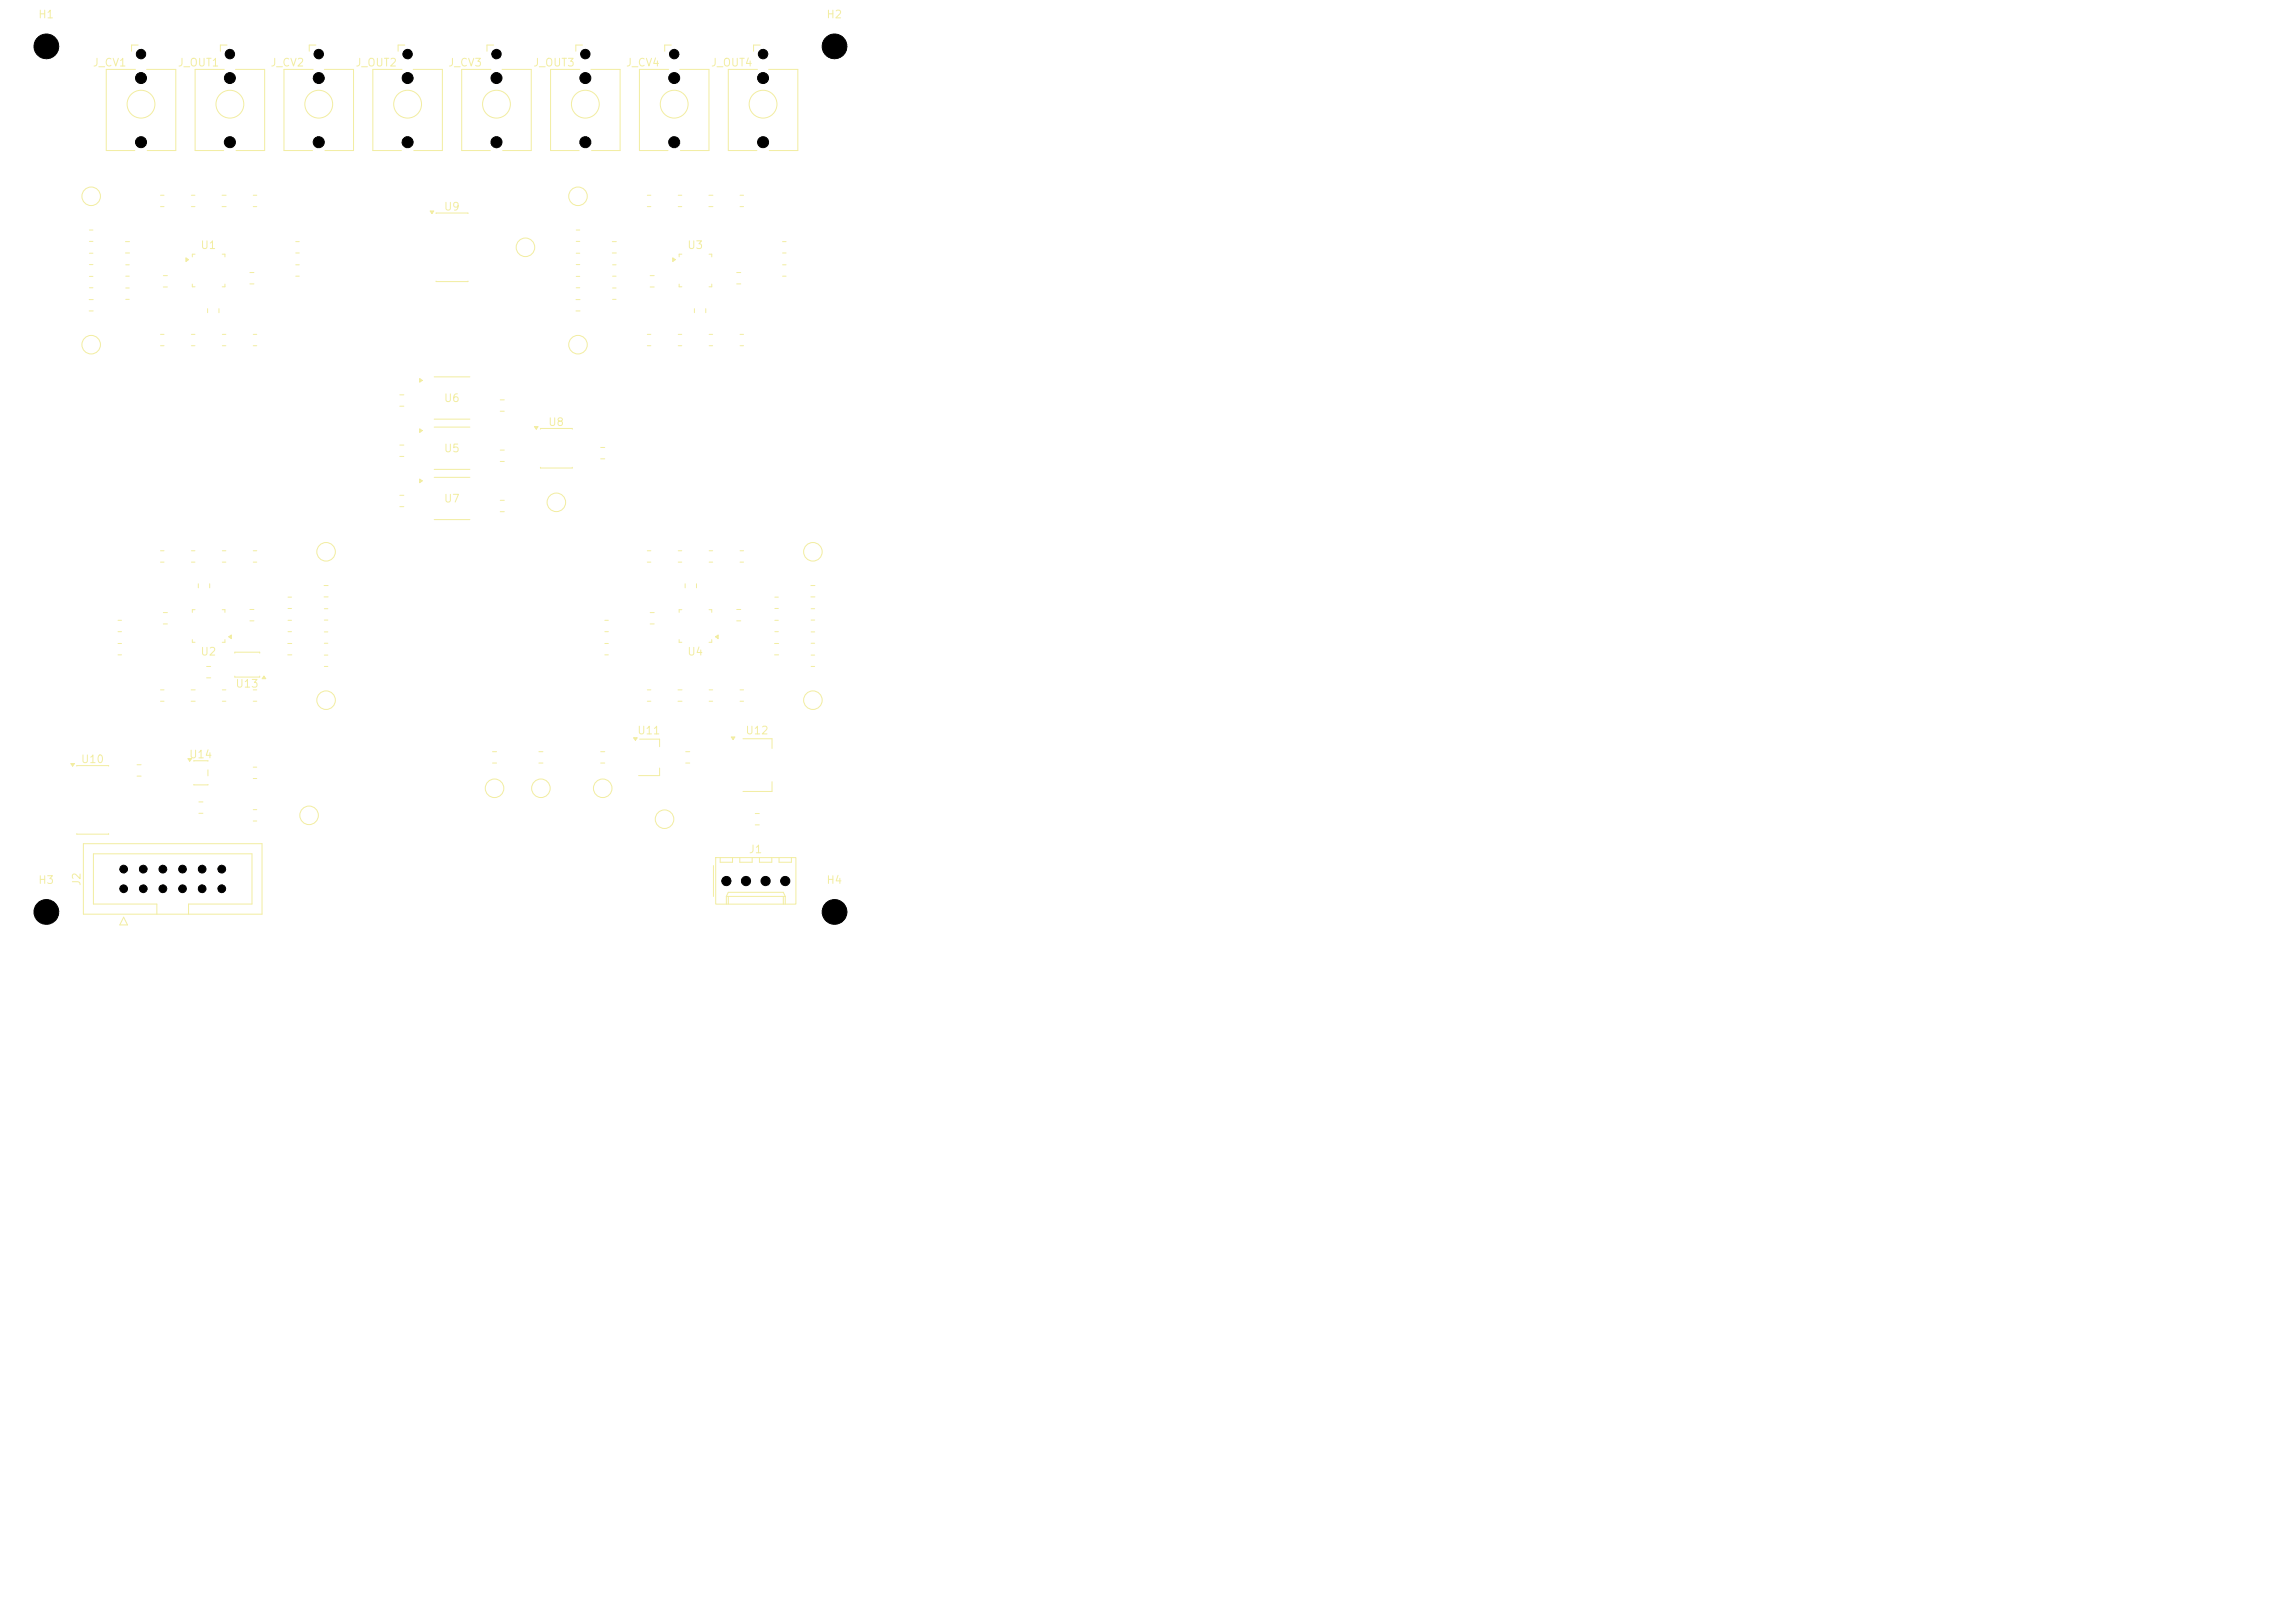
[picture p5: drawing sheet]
<svg xmlns="http://www.w3.org/2000/svg" width="297mm" height="210mm" viewBox="0 0 297 210" stroke-linecap="round" stroke-linejoin="round" font-family="sans-serif">
<defs><g id="words">
<g font-size="1" fill="#f2eda1">
<text x="4.9" y="2.6">H1</text>
<text x="106.9" y="2.6">H2</text>
<text x="11.9" y="8.8">J_CV1</text>
<text x="22.9" y="8.8">J_OUT1</text>
<text x="34.9" y="8.8">J_CV2</text>
<text x="45.9" y="8.8">J_OUT2</text>
<text x="57.9" y="8.8">J_CV3</text>
<text x="68.9" y="8.8">J_OUT3</text>
<text x="80.9" y="8.8">J_CV4</text>
<text x="91.9" y="8.8">J_OUT4</text>
<text x="57.4" y="27.5">U9</text>
<text x="25.9" y="32.5">U1</text>
<text x="88.9" y="32.5">U3</text>
<text x="57.4" y="52.3">U6</text>
<text x="57.4" y="58.8">U5</text>
<text x="70.9" y="55.4">U8</text>
<text x="57.4" y="65.3">U7</text>
<text x="25.9" y="85.1">U2</text>
<text x="30.4" y="89.2">U13</text>
<text x="88.9" y="85.1">U4</text>
<text x="82.4" y="95.3">U11</text>
<text x="96.4" y="95.3">U12</text>
<text x="10.4" y="99">U10</text>
<text x="24.4" y="98.4">U14</text>
<text x="96.8" y="110.6">J1</text>
<text x="4.9" y="114.6">H3</text>
<text x="10.7" y="114.7" transform="rotate(-90 10.7 114.7)">J2</text>
<text x="106.9" y="114.6">H4</text>
</g>
</g></defs>
<path d="M55.7 27.3h.4l-.2 .3zM56.4 27.6h4.2M56.4 36.4h4.2M20.8 89.3h.4M20.8 90.7h.4M83.8 89.3h.4M83.8 90.7h.4" fill="none" stroke="#f2eda1" stroke-width=".13"/>
<path d="M55.7 27.3h.4l-.2 .3z" fill="#f2eda1"/>
<path d="M51.7 57.6h.6M51.7 59.1h.6M78.3 83.3h.4M78.3 84.7h.4M82 95.5h.5l-.3 .3zM82.8 95.6h2.6v1M85.4 99.4v1h-2.8" fill="none" stroke="#f2eda1" stroke-width=".13"/>
<path d="M82 95.5h.5l-.3 .3z" fill="#f2eda1"/>
<path d="M91.7 25.3h.6M91.7 26.7h.6M54.3 62l.3 .2-.3 .3zM56.2 61.8h4.6M56.2 67.2h4.6" fill="none" stroke="#f2eda1" stroke-width=".13"/>
<path d="M54.3 62l.3 .2-.3 .3z" fill="#f2eda1"/>
<g fill="none" stroke="#f2eda1" stroke-width=".13">
<path d="M63.5 9h-3.8v10.5h3.7M63.9 5.8h-.9v.8M65 9h3.8v10.5h-3.8M32.3 35.3h.6M32.3 36.7h.6M20.8 71.3h.4M20.8 72.7h.4M24.8 71.3h.4M24.8 72.7h.4M88.2 78.9h-.3v.3M91.8 78.9h.3v.3M105 78.8h.4"/>
<path d="M15.3 80.3h.4M15.3 81.7h.4M26.7 86.2h.6M26.7 87.7h.6M32.8 89.3h.4M32.8 90.7h.4M42 81.8h.4M42 83.2h.4M69.7 97.3h.6M69.7 98.7h.6M87.9 82.8v.3h.3M91.8 89.3h.4"/>
<path d="M91.8 90.7h.4M92.1 82.8v.3h-.3M92.6 82.4l.3-.2v.4zM105 80.2h.4"/>
<circle cx="64.2" cy="13.5" r="1.8"/>
<circle cx="11.8" cy="44.6" r="1.2"/>
<circle cx="78" cy="102" r="1.2"/>
</g>
<path d="M92.6 82.4l.3-.2v.4z" fill="#f2eda1"/>
<path d="M24.3 98.2h.5l-.3 .3zM25.1 98.5h1.8M26.9 99.6v.8M28.8 89.3h.4M28.8 90.7h.4M37.2 83.3h.6M37.2 84.7h.6M25.1 101.5h1.8" fill="none" stroke="#f2eda1" stroke-width=".13"/>
<path d="M24.3 98.2h.5l-.3 .3z" fill="#f2eda1"/>
<g fill="none" stroke="#f2eda1" stroke-width=".13">
<path d="M21.1 35.7h.6M21.1 37.1h.6M32.8 25.3h.4M32.8 26.7h.4M89.9 39.9v.6M91.3 39.9v.6M51.7 51.1h.6M51.7 52.6h.6M64.7 58.2h.6M64.7 59.7h.6M42 78.8h.4M15.3 83.3h.4"/>
<path d="M15.3 84.7h.4M30.4 84.5v-.1h3.2v.1M30.4 87.5v.1h3.2v-.1M34.2 87.5l.2 .3h-.5zM42 80.2h.4M77.7 97.3h.6M77.7 98.7h.6M100.3 80.3h.4M100.3 81.7h.4M25.7 103.8h.6M25.7 105.2h.6"/>
<circle cx="74.8" cy="25.4" r="1.2"/>
<circle cx="42.2" cy="71.4" r="1.2"/>
<circle cx="86" cy="106" r="1.2"/>
</g>
<path d="M34.2 87.5l.2 .3h-.5z" fill="#f2eda1"/>
<g fill="none" stroke="#f2eda1" stroke-width=".13">
<path d="M17.5 9h-3.8v10.5h3.7M17.9 5.8h-.9v.8M19 9h3.8v10.5h-3.8M86.5 9h-3.8v10.5h3.7M86.9 5.8h-.9v.8M88 9h3.7v10.5h-3.6M16.2 31.3h.6M16.2 32.7h.6M24.1 33.4l.3 .2-.3 .2zM24.9 36.8v.3h.3M25.2 32.9h-.3v.3M28.8 32.9h.3v.3"/>
<path d="M29.1 36.8v.3h-.3M79.3 37.3h.4M79.3 38.7h.4M95.8 25.3h.4M95.8 26.7h.4M91.8 43.3h.4M91.8 44.7h.4M24.7 89.3h.6M24.7 90.7h.6M32.8 104.8h.4M32.8 106.2h.4"/>
<circle cx="18.2" cy="13.5" r="1.8"/>
<circle cx="87.2" cy="13.5" r="1.8"/>
</g>
<path d="M24.1 33.4l.3 .2-.3 .2z" fill="#f2eda1"/>
<g fill="none" stroke="#f2eda1" stroke-width=".13">
<path d="M24.8 25.3h.4M24.8 26.7h.4M101.3 34.3h.4M101.3 35.7h.4M101.3 31.3h.4M101.3 32.7h.4M87.8 43.3h.4M87.8 44.7h.4M32.8 71.3h.4M32.8 72.7h.4M88.7 75.5v.6M90.1 75.5v.6"/>
<path d="M95.8 71.3h.4M95.8 72.7h.4M94.6 95.4h.5l-.2 .3zM96.2 95.6h3.7v1.3M99.9 101.2v1.2h-3.7"/>
<circle cx="72" cy="65" r="1.2"/>
<circle cx="105.2" cy="90.6" r="1.2"/>
</g>
<path d="M94.6 95.4h.5l-.2 .3z" fill="#f2eda1"/>
<g fill="none" stroke="#f2eda1" stroke-width=".13">
<path d="M74.6 32.8h.4M74.6 34.2h.4M24.8 43.3h.4M24.8 44.7h.4M69.2 55.2h.4l-.2 .3zM69.9 55.5v-.1h4.2v.1M69.9 60.5v.1h4.2v-.1M92.3 112v4M92.6 111h10.4v6h-10.4zM93.2 111v.6h1.6v-.6M94 116l.3-.5h7.1l.2 .5M94 116h7.6"/>
<path d="M94 116v1M94.3 116v1M95.7 111v.6h1.6v-.6M98.3 111v.6h1.6v-.6M100.8 111v.6h1.6v-.6M101.4 116v1M101.6 116v1"/>
<circle cx="74.8" cy="44.6" r="1.2"/>
<circle cx="105.2" cy="71.4" r="1.2"/>
</g>
<path d="M69.2 55.2h.4l-.2 .3z" fill="#f2eda1"/>
<g fill="none" stroke="#f2eda1" stroke-width=".13">
<path d="M25.2 78.9h-.3v.3M28.8 78.9h.3v.3M24.9 82.8v.3h.3M29.1 82.8v.3h-.3M29.6 82.4l.3-.2v.4zM97.7 105.3h.6M97.7 106.7h.6"/>
<circle cx="70" cy="102" r="1.2"/>
</g>
<path d="M29.6 82.4l.3-.2v.4z" fill="#f2eda1"/>
<g fill="none" stroke="#f2eda1" stroke-width=".13">
<path d="M87.1 33.4l.3 .2-.3 .2zM87.9 36.8v.3h.3M88.2 32.9h-.3v.3M91.8 32.9h.3v.3M92.1 36.8v.3h-.3M95.3 35.3h.6M95.3 36.7h.6M28.8 43.3h.4M28.8 44.7h.4M83.8 43.3h.4M83.8 44.7h.4M28.8 71.3h.4"/>
<path d="M28.8 72.7h.4M51.7 64.1h.6M51.7 65.6h.6"/>
</g>
<path d="M87.1 33.4l.3 .2-.3 .2z" fill="#f2eda1"/>
<g fill="none" stroke="#f2eda1" stroke-width=".13">
<path d="M20.8 25.3h.4M20.8 26.7h.4M74.6 29.8h.4M74.6 31.2h.4M79.2 31.3h.6M79.2 32.7h.6M84.1 35.7h.6M84.1 37.1h.6M54.3 55.5l.3 .2-.3 .3zM56.2 55.3h4.6M56.2 60.7h4.6M95.3 78.9h.6"/>
<path d="M95.3 80.3h.6"/>
</g>
<path d="M54.3 55.5l.3 .2-.3 .3z" fill="#f2eda1"/>
<path d="M9.2 98.8h.4l-.2 .3zM9.9 99.1h4.2M9.9 107.9h4.2" fill="none" stroke="#f2eda1" stroke-width=".13"/>
<path d="M9.2 98.8h.4l-.2 .3z" fill="#f2eda1"/>
<g fill="none" stroke="#f2eda1" stroke-width=".13">
<path d="M29 9h-3.7v10.5h3.6M29.4 5.8h-.9v.8M30.5 9h3.7v10.5h-3.7M40.5 9h-3.8v10.5h3.8M40.9 5.8h-.9v.8M42 9h3.7v10.5h-3.7M52 9h-3.8v10.5h3.7M52.4 5.8h-.9v.8M53.5 9h3.7v10.5h-3.6M75 9h-3.7v10.5h3.6M75.4 5.8h-.9v.8M76.5 9h3.7v10.5h-3.7"/>
<path d="M98 9h-3.7v10.5h3.6M98.4 5.8h-.9v.8M99.5 9h3.7v10.5h-3.6M11.5 38.8h.6M11.6 35.8h.4M11.6 29.8h.4M11.6 31.2h.4M11.6 37.2h.4M11.6 32.8h.4M11.6 34.2h.4M16.3 34.3h.4M16.3 35.7h.4"/>
<path d="M16.3 37.3h.4M16.3 38.7h.4M26.9 39.9v.6M28.3 39.9v.6M28.7 25.3h.6M28.7 26.7h.6M38.3 34.3h.4M38.3 35.7h.4M38.3 31.3h.4M38.3 32.7h.4M74.5 38.8h.6M74.6 35.8h.4"/>
<path d="M74.6 37.2h.4M79.3 34.3h.4M79.3 35.7h.4M83.8 25.3h.4M83.8 26.7h.4M87.8 25.3h.4M87.8 26.7h.4M11.5 40.2h.6M20.8 43.3h.4M20.8 44.7h.4M32.8 43.3h.4M32.8 44.7h.4"/>
<path d="M54.3 49l.3 .2-.3 .3zM56.2 48.8h4.6M56.2 54.2h4.6M64.7 51.7h.6M64.7 53.2h.6M74.5 40.2h.6M77.7 57.9h.6M77.7 59.4h.6M95.8 43.3h.4M95.8 44.7h.4M21.1 79.3h.6M25.7 75.5v.6"/>
<path d="M27.1 75.5v.6M32.3 78.9h.6M37.3 77.3h.4M37.3 78.7h.4M41.9 75.8h.6M41.9 77.2h.6M64.7 64.7h.6M64.7 66.2h.6M83.8 71.3h.4M83.8 72.7h.4M84.1 79.3h.6M87.8 71.3h.4"/>
<path d="M87.8 72.7h.4M91.8 71.3h.4M91.8 72.7h.4M100.3 77.3h.4M100.3 78.7h.4M104.9 75.8h.6M104.9 77.2h.6M17.7 99h.6M21.1 80.7h.6M32.3 80.3h.6M32.8 99.3h.4M37.3 80.3h.4"/>
<path d="M37.3 81.7h.4M42 84.8h.4M42 86.2h.4M63.7 97.3h.6M63.7 98.7h.6M78.3 80.3h.4M78.3 81.7h.4M84.1 80.7h.6M87.7 89.3h.6M87.7 90.7h.6M88.7 97.3h.6M88.7 98.7h.6"/>
<path d="M95.8 89.3h.4M95.8 90.7h.4M100.2 83.3h.6M100.2 84.7h.6M105 81.8h.4M105 83.2h.4M105 84.8h.4M105 86.2h.4M10.8 109.2h23.1v9.1h-23.1zM16 118.7l.5 1h-1zM17.7 100.4h.6M20.3 118.3v-1.3h-8.2v-6.5h20.5v6.5h-8.2v1.3"/>
<path d="M32.8 100.7h.4"/>
<circle cx="29.7" cy="13.5" r="1.8"/>
<circle cx="41.2" cy="13.5" r="1.8"/>
<circle cx="52.7" cy="13.5" r="1.8"/>
<circle cx="75.7" cy="13.5" r="1.8"/>
<circle cx="98.7" cy="13.5" r="1.8"/>
<circle cx="11.8" cy="25.4" r="1.2"/>
<circle cx="68" cy="32" r="1.2"/>
<circle cx="42.2" cy="90.6" r="1.2"/>
<circle cx="40" cy="105.5" r="1.2"/>
<circle cx="64" cy="102" r="1.2"/>
</g>
<path d="M54.3 49l.3 .2-.3 .3z" fill="#f2eda1"/>
<g fill="#000" stroke="#000" stroke-width=".13">
<circle cx="6" cy="6" r="1.6"/>
<circle cx="18.2" cy="10.1" r=".71"/>
<circle cx="18.2" cy="18.4" r=".71"/>
<circle cx="18.2" cy="7" r=".61"/>
<circle cx="29.7" cy="7" r=".61"/>
<circle cx="29.7" cy="18.4" r=".71"/>
<circle cx="29.7" cy="10.1" r=".71"/>
<circle cx="41.2" cy="10.1" r=".71"/>
<circle cx="41.3" cy="7" r=".61"/>
<circle cx="41.3" cy="18.4" r=".71"/>
<circle cx="52.7" cy="18.4" r=".71"/>
<circle cx="52.7" cy="10.1" r=".71"/>
<circle cx="52.8" cy="7" r=".61"/>
<circle cx="64.2" cy="10.1" r=".71"/>
<circle cx="64.2" cy="7" r=".61"/>
<circle cx="64.2" cy="18.4" r=".71"/>
<circle cx="75.7" cy="18.4" r=".71"/>
<circle cx="75.7" cy="10.1" r=".71"/>
<circle cx="75.8" cy="7" r=".61"/>
<circle cx="87.2" cy="7" r=".61"/>
<circle cx="87.2" cy="18.4" r=".71"/>
<circle cx="87.2" cy="10.1" r=".71"/>
<circle cx="98.7" cy="10.1" r=".71"/>
<circle cx="98.8" cy="7" r=".61"/>
<circle cx="98.8" cy="18.4" r=".71"/>
<circle cx="108" cy="6" r="1.6"/>
<circle cx="6" cy="118" r="1.6"/>
<circle cx="16" cy="112.5" r=".5"/>
<circle cx="16" cy="115" r=".5"/>
<circle cx="18.5" cy="112.5" r=".5"/>
<circle cx="18.5" cy="115" r=".5"/>
<circle cx="21.1" cy="112.5" r=".5"/>
<circle cx="21.1" cy="115" r=".5"/>
<circle cx="23.6" cy="115" r=".5"/>
<circle cx="23.6" cy="112.5" r=".5"/>
<circle cx="26.2" cy="112.5" r=".5"/>
<circle cx="26.2" cy="115" r=".5"/>
<circle cx="28.7" cy="112.5" r=".5"/>
<circle cx="28.7" cy="115" r=".5"/>
<circle cx="94" cy="114" r=".59"/>
<circle cx="96.5" cy="114" r=".59"/>
<circle cx="99.1" cy="114" r=".59"/>
<circle cx="101.6" cy="114" r=".59"/>
<circle cx="108" cy="118" r="1.6"/>
</g>
<use href="#words"/>
</svg>
